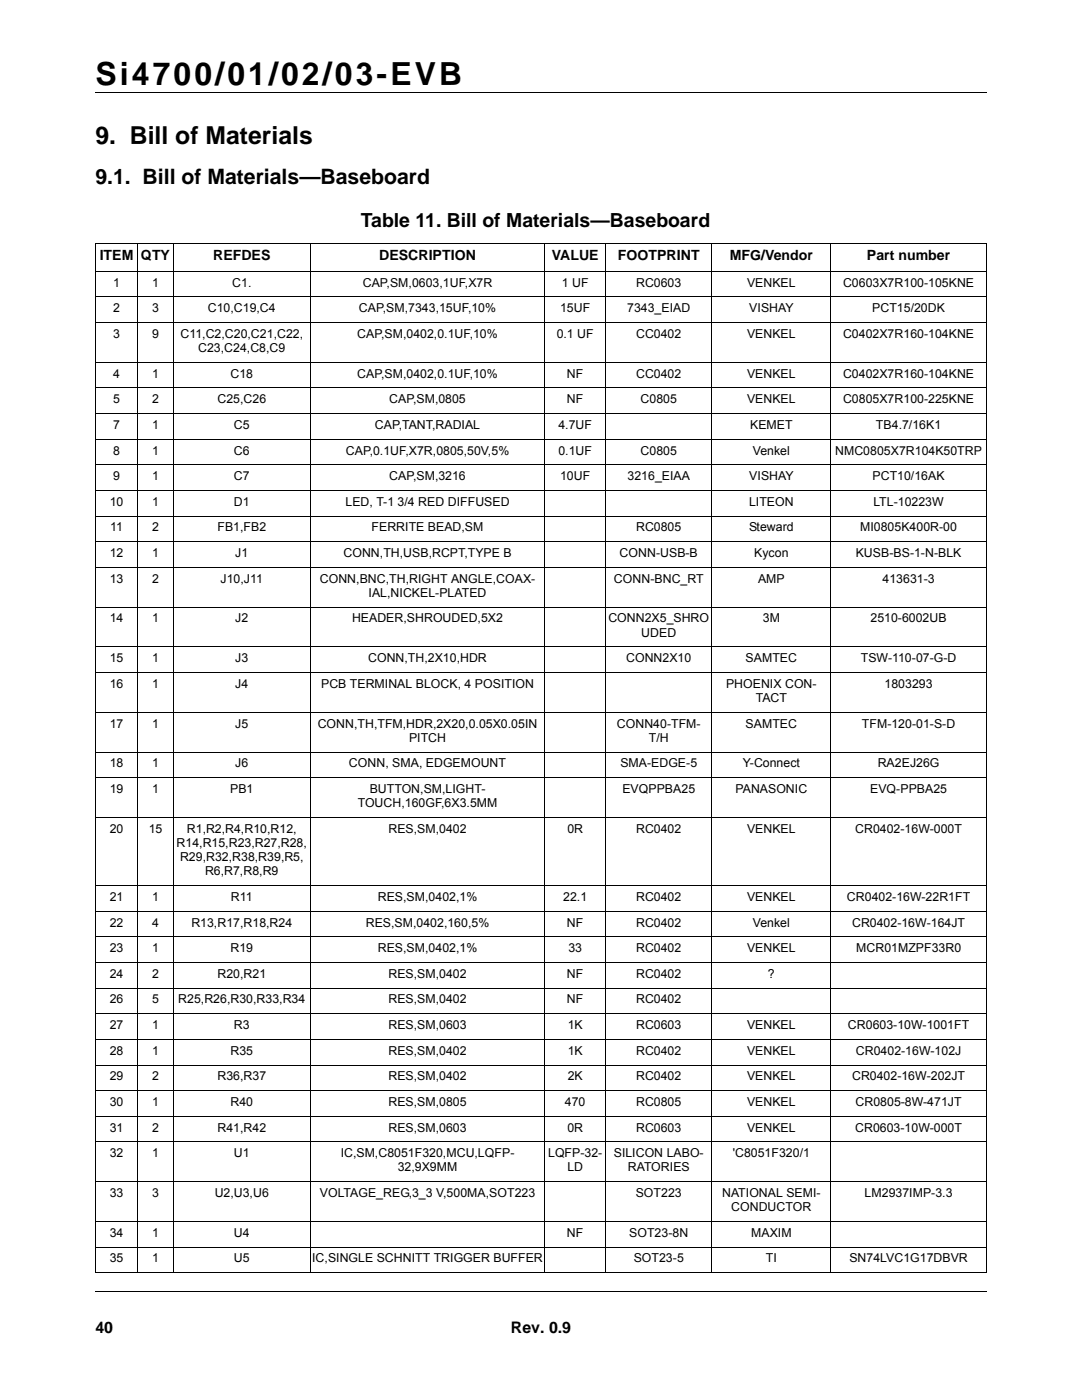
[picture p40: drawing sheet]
<svg xmlns="http://www.w3.org/2000/svg" width="216mm" height="279mm" viewBox="0 0 216 279" stroke-linecap="round" stroke-linejoin="round" font-family="sans-serif">
<defs><g id="words">
<text font-size="6.3" x="19" y="16.9">Si4700/01/02/03-EVB</text>
<text font-size="4.9" x="19" y="28.7">9. Bill of Materials</text>
<text font-size="4.2" x="19" y="36.7">9.1. Bill of Materials—Baseboard</text>
<text font-size="3.9" x="72" y="45.3">Table 11. Bill of Materials—Baseboard</text>
<g font-size="3.2">
<text x="19" y="266">40</text>
<text x="102" y="266">Rev. 0.9</text>
</g>
<g font-size="2.8">
<text x="19.9" y="52">ITEM</text>
<text x="28.1" y="52">QTY</text>
<text x="42.5" y="52">REFDES</text>
<text x="75.7" y="52">DESCRIPTION</text>
<text x="110.1" y="52">VALUE</text>
<text x="123.3" y="52">FOOTPRINT</text>
<text x="145.6" y="52">MFG/Vendor</text>
<text x="173" y="52">Part number</text>
</g>
<g font-size="2.5">
<text x="22.6" y="57.2">1</text>
<text x="30.4" y="57.2">1</text>
<text x="46.3" y="57.2">C1.</text>
<text x="72.4" y="57.2">CAP,SM,0603,1UF,X7R</text>
<text x="112.1" y="57.2">1 UF</text>
<text x="126.9" y="57.2">RC0603</text>
<text x="149.1" y="57.2">VENKEL</text>
<text x="168.2" y="57.2">C0603X7R100-105KNE</text>
<text x="22.6" y="62.3">2</text>
<text x="30.4" y="62.3">3</text>
<text x="41.5" y="62.3">C10,C19,C4</text>
<text x="71.6" y="62.3">CAP,SM,7343,15UF,10%</text>
<text x="111.8" y="62.3">15UF</text>
<text x="125.1" y="62.3">7343_EIAD</text>
<text x="149.5" y="62.3">VISHAY</text>
<text x="174.1" y="62.3">PCT15/20DK</text>
<text x="22.6" y="67.4">3</text>
<text x="30.4" y="67.4">9</text>
<text x="36" y="67.4">C11,C2,C20,C21,C22,</text>
<text x="39.6" y="70.3">C23,C24,C8,C9</text>
<text x="71.3" y="67.4">CAP,SM,0402,0.1UF,10%</text>
<text x="111.1" y="67.4">0.1 UF</text>
<text x="126.9" y="67.4">CC0402</text>
<text x="149.1" y="67.4">VENKEL</text>
<text x="168.2" y="67.4">C0402X7R160-104KNE</text>
<text x="22.6" y="75.4">4</text>
<text x="30.4" y="75.4">1</text>
<text x="46" y="75.4">C18</text>
<text x="71.3" y="75.4">CAP,SM,0402,0.1UF,10%</text>
<text x="113.1" y="75.4">NF</text>
<text x="126.9" y="75.4">CC0402</text>
<text x="149.1" y="75.4">VENKEL</text>
<text x="168.2" y="75.4">C0402X7R160-104KNE</text>
<text x="22.6" y="80.5">5</text>
<text x="30.4" y="80.5">2</text>
<text x="43.4" y="80.5">C25,C26</text>
<text x="77.7" y="80.5">CAP,SM,0805</text>
<text x="113.1" y="80.5">NF</text>
<text x="127.8" y="80.5">C0805</text>
<text x="149.1" y="80.5">VENKEL</text>
<text x="168.2" y="80.5">C0805X7R100-225KNE</text>
<text x="22.6" y="85.6">7</text>
<text x="30.4" y="85.6">1</text>
<text x="46.7" y="85.6">C5</text>
<text x="74.8" y="85.6">CAP,TANT,RADIAL</text>
<text x="111.4" y="85.6">4.7UF</text>
<text x="149.7" y="85.6">KEMET</text>
<text x="174.8" y="85.6">TB4.7/16K1</text>
<text x="22.6" y="90.7">8</text>
<text x="22.6" y="95.8">9</text>
<text x="30.4" y="90.7">1</text>
<text x="30.4" y="95.8">1</text>
<text x="46.7" y="90.7">C6</text>
<text x="46.7" y="95.8">C7</text>
<text x="69" y="90.7">CAP,0.1UF,X7R,0805,50V,5%</text>
<text x="77.7" y="95.8">CAP,SM,3216</text>
<text x="111.4" y="90.7">0.1UF</text>
<text x="111.8" y="95.8">10UF</text>
<text x="125.2" y="95.8">3216_EIAA</text>
<text x="127.8" y="90.7">C0805</text>
<text x="149.5" y="95.8">VISHAY</text>
<text x="150.2" y="90.7">Venkel</text>
<text x="166.6" y="90.7">NMC0805X7R104K50TRP</text>
<text x="174.1" y="95.8">PCT10/16AK</text>
<text x="21.9" y="100.9">10</text>
<text x="30.4" y="100.9">1</text>
<text x="46.7" y="100.9">D1</text>
<text x="68.9" y="100.9">LED, T-1 3/4 RED DIFFUSED</text>
<text x="149.5" y="100.9">LITEON</text>
<text x="174.3" y="100.9">LTL-10223W</text>
<text x="22" y="106.1">11</text>
<text x="30.4" y="106.1">2</text>
<text x="43.4" y="106.1">FB1,FB2</text>
<text x="74.1" y="106.1">FERRITE BEAD,SM</text>
<text x="126.9" y="106.1">RC0805</text>
<text x="149.5" y="106.1">Steward</text>
<text x="171.6" y="106.1">MI0805K400R-00</text>
<text x="21.9" y="111.2">12</text>
<text x="30.4" y="111.2">1</text>
<text x="46.9" y="111.2">J1</text>
<text x="68.5" y="111.2">CONN,TH,USB,RCPT,TYPE B</text>
<text x="123.6" y="111.2">CONN-USB-B</text>
<text x="150.5" y="111.2">Kycon</text>
<text x="170.8" y="111.2">KUSB-BS-1-N-BLK</text>
<text x="21.9" y="116.3">13</text>
<text x="30.4" y="116.3">2</text>
<text x="44" y="116.3">J10,J11</text>
<text x="63.8" y="116.3">CONN,BNC,TH,RIGHT ANGLE,COAX-</text>
<text x="73.6" y="119.1">IAL,NICKEL-PLATED</text>
<text x="122.5" y="116.3">CONN-BNC_RT</text>
<text x="151.3" y="116.3">AMP</text>
<text x="176.1" y="116.3">413631-3</text>
<text x="21.9" y="124.2">14</text>
<text x="30.4" y="124.2">1</text>
<text x="46.9" y="124.2">J2</text>
<text x="70.3" y="124.2">HEADER,SHROUDED,5X2</text>
<text x="121.4" y="124.2">CONN2X5_SHRO</text>
<text x="152.2" y="124.2">3M</text>
<text x="173.7" y="124.2">2510-6002UB</text>
<text x="128" y="127.1">UDED</text>
<text x="21.9" y="132.2">15</text>
<text x="21.9" y="137.3">16</text>
<text x="30.4" y="132.2">1</text>
<text x="30.4" y="137.3">1</text>
<text x="46.9" y="132.2">J3</text>
<text x="46.9" y="137.3">J4</text>
<text x="64.1" y="137.3">PCB TERMINAL BLOCK, 4 POSITION</text>
<text x="73.5" y="132.2">CONN,TH,2X10,HDR</text>
<text x="124.9" y="132.2">CONN2X10</text>
<text x="144.9" y="137.3">PHOENIX CON-</text>
<text x="148.8" y="132.2">SAMTEC</text>
<text x="171.8" y="132.2">TSW-110-07-G-D</text>
<text x="176.5" y="137.3">1803293</text>
<text x="150.8" y="140.1">TACT</text>
<text x="21.9" y="145.2">17</text>
<text x="30.4" y="145.2">1</text>
<text x="46.9" y="145.2">J5</text>
<text x="63.4" y="145.2">CONN,TH,TFM,HDR,2X20,0.05X0.05IN</text>
<text x="81.6" y="148">PITCH</text>
<text x="123.1" y="145.2">CONN40-TFM-</text>
<text x="129.5" y="148">T/H</text>
<text x="148.8" y="145.2">SAMTEC</text>
<text x="172" y="145.2">TFM-120-01-S-D</text>
<text x="21.9" y="153.2">18</text>
<text x="30.4" y="153.2">1</text>
<text x="46.9" y="153.2">J6</text>
<text x="69.6" y="153.2">CONN, SMA, EDGEMOUNT</text>
<text x="123.8" y="153.2">SMA-EDGE-5</text>
<text x="148.2" y="153.2">Y-Connect</text>
<text x="175.1" y="153.2">RA2EJ26G</text>
<text x="21.9" y="158.3">19</text>
<text x="30.4" y="158.3">1</text>
<text x="45.9" y="158.3">PB1</text>
<text x="71.4" y="161.1">TOUCH,160GF,6X3.5MM</text>
<text x="73.8" y="158.3">BUTTON,SM,LIGHT-</text>
<text x="124.2" y="158.3">EVQPPBA25</text>
<text x="146.7" y="158.3">PANASONIC</text>
<text x="173.6" y="158.3">EVQ-PPBA25</text>
<text x="21.9" y="166.2">20</text>
<text x="29.7" y="166.2">15</text>
<text x="37.3" y="166.2">R1,R2,R4,R10,R12,</text>
<text x="77.5" y="166.2">RES,SM,0402</text>
<text x="113.2" y="166.2">0R</text>
<text x="126.9" y="166.2">RC0402</text>
<text x="149.1" y="166.2">VENKEL</text>
<text x="170.6" y="166.2">CR0402-16W-000T</text>
<text x="35.2" y="169">R14,R15,R23,R27,R28,</text>
<text x="35.9" y="171.9">R29,R32,R38,R39,R5,</text>
<text x="21.9" y="179.8">21</text>
<text x="30.4" y="179.8">1</text>
<text x="40.9" y="174.7">R6,R7,R8,R9</text>
<text x="46.1" y="179.8">R11</text>
<text x="75.4" y="179.8">RES,SM,0402,1%</text>
<text x="112.4" y="179.8">22.1</text>
<text x="126.9" y="179.8">RC0402</text>
<text x="149.1" y="179.8">VENKEL</text>
<text x="169" y="179.8">CR0402-16W-22R1FT</text>
<text x="21.9" y="184.9">22</text>
<text x="30.4" y="184.9">4</text>
<text x="38.2" y="184.9">R13,R17,R18,R24</text>
<text x="73" y="184.9">RES,SM,0402,160,5%</text>
<text x="113.1" y="184.9">NF</text>
<text x="126.9" y="184.9">RC0402</text>
<text x="150.2" y="184.9">Venkel</text>
<text x="170" y="184.9">CR0402-16W-164JT</text>
<text x="21.9" y="190">23</text>
<text x="30.4" y="190">1</text>
<text x="46" y="190">R19</text>
<text x="75.4" y="190">RES,SM,0402,1%</text>
<text x="113.4" y="190">33</text>
<text x="126.9" y="190">RC0402</text>
<text x="149.1" y="190">VENKEL</text>
<text x="170.8" y="190">MCR01MZPF33R0</text>
<text x="21.9" y="195.2">24</text>
<text x="30.4" y="195.2">2</text>
<text x="43.4" y="195.2">R20,R21</text>
<text x="77.5" y="195.2">RES,SM,0402</text>
<text x="113.1" y="195.2">NF</text>
<text x="126.9" y="195.2">RC0402</text>
<text x="153.2" y="195.2">?</text>
<text x="21.9" y="200.3">26</text>
<text x="30.4" y="200.3">5</text>
<text x="35.6" y="200.3">R25,R26,R30,R33,R34</text>
<text x="77.5" y="200.3">RES,SM,0402</text>
<text x="113.1" y="200.3">NF</text>
<text x="126.9" y="200.3">RC0402</text>
<text x="21.9" y="205.4">27</text>
<text x="30.4" y="205.4">1</text>
<text x="46.7" y="205.4">R3</text>
<text x="77.5" y="205.4">RES,SM,0603</text>
<text x="113.3" y="205.4">1K</text>
<text x="126.9" y="205.4">RC0603</text>
<text x="149.1" y="205.4">VENKEL</text>
<text x="169.2" y="205.4">CR0603-10W-1001FT</text>
<text x="21.9" y="210.5">28</text>
<text x="21.9" y="215.6">29</text>
<text x="30.4" y="210.5">1</text>
<text x="30.4" y="215.6">2</text>
<text x="43.4" y="215.6">R36,R37</text>
<text x="46" y="210.5">R35</text>
<text x="77.5" y="210.5">RES,SM,0402</text>
<text x="77.5" y="215.6">RES,SM,0402</text>
<text x="113.3" y="210.5">1K</text>
<text x="113.3" y="215.6">2K</text>
<text x="126.9" y="210.5">RC0402</text>
<text x="126.9" y="215.6">RC0402</text>
<text x="149.1" y="210.5">VENKEL</text>
<text x="149.1" y="215.6">VENKEL</text>
<text x="170" y="215.6">CR0402-16W-202JT</text>
<text x="170.8" y="210.5">CR0402-16W-102J</text>
<text x="21.9" y="220.7">30</text>
<text x="30.4" y="220.7">1</text>
<text x="46" y="220.7">R40</text>
<text x="77.5" y="220.7">RES,SM,0805</text>
<text x="112.7" y="220.7">470</text>
<text x="126.9" y="220.7">RC0805</text>
<text x="149.1" y="220.7">VENKEL</text>
<text x="170.7" y="220.7">CR0805-8W-471JT</text>
<text x="21.9" y="225.8">31</text>
<text x="30.4" y="225.8">2</text>
<text x="43.4" y="225.8">R41,R42</text>
<text x="77.5" y="225.8">RES,SM,0603</text>
<text x="113.2" y="225.8">0R</text>
<text x="126.9" y="225.8">RC0603</text>
<text x="149.1" y="225.8">VENKEL</text>
<text x="170.6" y="225.8">CR0603-10W-000T</text>
<text x="21.9" y="230.9">32</text>
<text x="30.4" y="230.9">1</text>
<text x="46.7" y="230.9">U1</text>
<text x="68" y="230.9">IC,SM,C8051F320,MCU,LQFP-</text>
<text x="79.4" y="233.8">32,9X9MM</text>
<text x="109.4" y="230.9">LQFP-32-</text>
<text x="113.2" y="233.8">LD</text>
<text x="122.5" y="230.9">SILICON LABO-</text>
<text x="125.3" y="233.8">RATORIES</text>
<text x="146.2" y="230.9">'C8051F320/1</text>
<text x="21.9" y="238.9">33</text>
<text x="30.4" y="238.9">3</text>
<text x="42.8" y="238.9">U2,U3,U6</text>
<text x="63.8" y="238.9">VOLTAGE_REG,3_3 V,500MA,SOT223</text>
<text x="126.9" y="238.9">SOT223</text>
<text x="144.1" y="238.9">NATIONAL SEMI-</text>
<text x="172.5" y="238.9">LM2937IMP-3.3</text>
<text x="145.9" y="241.7">CONDUCTOR</text>
<text x="21.9" y="246.8">34</text>
<text x="21.9" y="251.9">35</text>
<text x="30.4" y="246.8">1</text>
<text x="30.4" y="251.9">1</text>
<text x="46.7" y="246.8">U4</text>
<text x="46.7" y="251.9">U5</text>
<text x="62.3" y="251.9">IC,SINGLE SCHNITT TRIGGER BUFFER</text>
<text x="113.1" y="246.8">NF</text>
<text x="125.6" y="246.8">SOT23-8N</text>
<text x="126.4" y="251.9">SOT23-5</text>
<text x="149.9" y="246.8">MAXIM</text>
<text x="152.8" y="251.9">TI</text>
<text x="169.5" y="251.9">SN74LVC1G17DBVR</text>
</g>
</g></defs>
<path d="M19 18.4h177.8M19.1 257.8h177.8" fill="none" stroke="#000" stroke-width=".2"/>
<g fill="#fff">
<path d="M159.3 259.4h38.1v14.5h-38.1z"/>
<path d="M159.4 259.4h38v14.5h-38z"/>
<path d="M19 48.7h8.5v5.4h-8.5z"/>
<path d="M27.5 48.7h7.1v5.4h-7.1z"/>
<path d="M34.6 48.7h27.3v5.4h-27.3z"/>
<path d="M61.9 48.7h46.8v5.4h-46.8z"/>
<path d="M108.7 48.7h12.2v5.4h-12.2z"/>
<path d="M120.9 48.7h21.1v5.4h-21.1z"/>
<path d="M142 48.7h23.8v5.4h-23.8z"/>
<path d="M165.8 48.7h31v5.4h-31z"/>
<path d="M19 54.1h8.5v5.2h-8.5z"/>
<path d="M27.5 54.1h7.1v5.2h-7.1z"/>
<path d="M34.6 54.1h27.3v5.2h-27.3z"/>
<path d="M61.9 54.1h46.8v5.2h-46.8z"/>
<path d="M108.7 54.1h12.2v5.2h-12.2z"/>
<path d="M120.9 54.1h21.1v5.2h-21.1z"/>
<path d="M142 54.1h23.8v5.2h-23.8z"/>
<path d="M165.8 54.1h31v5.2h-31z"/>
<path d="M19 59.3h8.5v5.1h-8.5z"/>
<path d="M27.5 59.3h7.1v5.1h-7.1z"/>
<path d="M34.6 59.3h27.3v5.1h-27.3z"/>
<path d="M61.9 59.3h46.8v5.1h-46.8z"/>
<path d="M108.7 59.3h12.2v5.1h-12.2z"/>
<path d="M120.9 59.3h21.1v5.1h-21.1z"/>
<path d="M142 59.3h23.8v5.1h-23.8z"/>
<path d="M165.8 59.3h31v5.1h-31z"/>
<path d="M19 64.4h8.5v7.9h-8.5z"/>
<path d="M27.5 64.4h7.1v7.9h-7.1z"/>
<path d="M34.6 64.4h27.3v7.9h-27.3z"/>
<path d="M61.9 64.4h46.8v7.9h-46.8z"/>
<path d="M108.7 64.4h12.2v7.9h-12.2z"/>
<path d="M120.9 64.4h21.1v7.9h-21.1z"/>
<path d="M142 64.4h23.8v7.9h-23.8z"/>
<path d="M165.8 64.4h31v7.9h-31z"/>
<path d="M19 72.3h8.5v5.1h-8.5z"/>
<path d="M27.5 72.3h7.1v5.1h-7.1z"/>
<path d="M34.6 72.3h27.3v5.1h-27.3z"/>
<path d="M61.9 72.3h46.8v5.1h-46.8z"/>
<path d="M108.7 72.3h12.2v5.1h-12.2z"/>
<path d="M120.9 72.3h21.1v5.1h-21.1z"/>
<path d="M142 72.3h23.8v5.1h-23.8z"/>
<path d="M165.8 72.3h31v5.1h-31z"/>
<path d="M19 77.4h8.5v5.1h-8.5z"/>
<path d="M27.5 77.4h7.1v5.1h-7.1z"/>
<path d="M34.6 77.4h27.3v5.1h-27.3z"/>
<path d="M61.9 77.4h46.8v5.1h-46.8z"/>
<path d="M108.7 77.4h12.2v5.1h-12.2z"/>
<path d="M120.9 77.4h21.1v5.1h-21.1z"/>
<path d="M142 77.4h23.8v5.1h-23.8z"/>
<path d="M165.8 77.4h31v5.1h-31z"/>
<path d="M19 82.5h8.5v5.2h-8.5z"/>
<path d="M27.5 82.5h7.1v5.2h-7.1z"/>
<path d="M34.6 82.5h27.3v5.2h-27.3z"/>
<path d="M61.9 82.5h46.8v5.2h-46.8z"/>
<path d="M108.7 82.5h12.2v5.2h-12.2z"/>
<path d="M120.9 82.5h44.9v5.2h-44.9z"/>
<path d="M165.8 82.5h31v5.2h-31z"/>
<path d="M19 87.7h8.5v5.1h-8.5z"/>
<path d="M27.5 87.7h7.1v5.1h-7.1z"/>
<path d="M34.6 87.7h27.3v5.1h-27.3z"/>
<path d="M61.9 87.7h46.8v5.1h-46.8z"/>
<path d="M108.7 87.7h12.2v5.1h-12.2z"/>
<path d="M120.9 87.7h21.1v5.1h-21.1z"/>
<path d="M142 87.7h23.8v5.1h-23.8z"/>
<path d="M165.8 87.7h31v5.1h-31z"/>
<path d="M19 92.8h8.5v5.1h-8.5z"/>
<path d="M27.5 92.8h7.1v5.1h-7.1z"/>
<path d="M34.6 92.8h27.3v5.1h-27.3z"/>
<path d="M61.9 92.8h46.8v5.1h-46.8z"/>
<path d="M108.7 92.8h12.2v5.1h-12.2z"/>
<path d="M120.9 92.8h21.1v5.1h-21.1z"/>
<path d="M142 92.8h23.8v5.1h-23.8z"/>
<path d="M165.8 92.8h31v5.1h-31z"/>
<path d="M19 97.9h8.5v5.1h-8.5z"/>
<path d="M27.5 97.9h7.1v5.1h-7.1z"/>
<path d="M34.6 97.9h27.3v5.1h-27.3z"/>
<path d="M61.9 97.9h46.8v5.1h-46.8z"/>
<path d="M108.7 97.9h57.1v5.1h-57.1z"/>
<path d="M165.8 97.9h31v5.1h-31z"/>
<path d="M19 103h8.5v5.1h-8.5z"/>
<path d="M27.5 103h7.1v5.1h-7.1z"/>
<path d="M34.6 103h27.3v5.1h-27.3z"/>
<path d="M61.9 103h46.8v5.1h-46.8z"/>
<path d="M108.7 103h33.3v5.1h-33.3z"/>
<path d="M142 103h23.8v5.1h-23.8z"/>
<path d="M165.8 103h31v5.1h-31z"/>
<path d="M19 108.1h8.5v5.1h-8.5z"/>
<path d="M27.5 108.1h7.1v5.1h-7.1z"/>
<path d="M34.6 108.1h27.3v5.1h-27.3z"/>
<path d="M61.9 108.1h46.8v5.1h-46.8z"/>
<path d="M108.7 108.1h33.3v5.1h-33.3z"/>
<path d="M142 108.1h23.8v5.1h-23.8z"/>
<path d="M165.8 108.1h31v5.1h-31z"/>
<path d="M19 113.2h8.5v8h-8.5z"/>
<path d="M27.5 113.2h7.1v8h-7.1z"/>
<path d="M34.6 113.2h27.3v8h-27.3z"/>
<path d="M61.9 113.2h46.8v8h-46.8z"/>
<path d="M108.7 113.2h33.3v8h-33.3z"/>
<path d="M142 113.2h23.8v8h-23.8z"/>
<path d="M165.8 113.2h31v8h-31z"/>
<path d="M19 121.2h8.5v7.9h-8.5z"/>
<path d="M27.5 121.2h7.1v7.9h-7.1z"/>
<path d="M34.6 121.2h27.3v7.9h-27.3z"/>
<path d="M61.9 121.2h46.8v7.9h-46.8z"/>
<path d="M108.7 121.2h33.3v7.9h-33.3z"/>
<path d="M142 121.2h23.8v7.9h-23.8z"/>
<path d="M165.8 121.2h31v7.9h-31z"/>
<path d="M19 129.1h8.5v5.1h-8.5z"/>
<path d="M27.5 129.1h7.1v5.1h-7.1z"/>
<path d="M34.6 129.1h27.3v5.1h-27.3z"/>
<path d="M61.9 129.1h46.8v5.1h-46.8z"/>
<path d="M108.7 129.1h33.3v5.1h-33.3z"/>
<path d="M142 129.1h23.8v5.1h-23.8z"/>
<path d="M165.8 129.1h31v5.1h-31z"/>
<path d="M19 134.2h8.5v8h-8.5z"/>
<path d="M27.5 134.2h7.1v8h-7.1z"/>
<path d="M34.6 134.2h27.3v8h-27.3z"/>
<path d="M61.9 134.2h46.8v8h-46.8z"/>
<path d="M108.7 134.2h57.1v8h-57.1z"/>
<path d="M165.8 134.2h31v8h-31z"/>
<path d="M19 142.2h8.5v7.9h-8.5z"/>
<path d="M27.5 142.2h7.1v7.9h-7.1z"/>
<path d="M34.6 142.2h27.3v7.9h-27.3z"/>
<path d="M61.9 142.2h46.8v7.9h-46.8z"/>
<path d="M108.7 142.2h33.3v7.9h-33.3z"/>
<path d="M142 142.2h23.8v7.9h-23.8z"/>
<path d="M165.8 142.2h31v7.9h-31z"/>
<path d="M19 150.1h8.5v5.1h-8.5z"/>
<path d="M27.5 150.1h7.1v5.1h-7.1z"/>
<path d="M34.6 150.1h27.3v5.1h-27.3z"/>
<path d="M61.9 150.1h46.8v5.1h-46.8z"/>
<path d="M108.7 150.1h33.3v5.1h-33.3z"/>
<path d="M142 150.1h23.8v5.1h-23.8z"/>
<path d="M165.8 150.1h31v5.1h-31z"/>
<path d="M19 155.2h8.5v8h-8.5z"/>
<path d="M27.5 155.2h7.1v8h-7.1z"/>
<path d="M34.6 155.2h27.3v8h-27.3z"/>
<path d="M61.9 155.2h46.8v8h-46.8z"/>
<path d="M108.7 155.2h33.3v8h-33.3z"/>
<path d="M142 155.2h23.8v8h-23.8z"/>
<path d="M165.8 155.2h31v8h-31z"/>
<path d="M19 163.2h8.5v13.5h-8.5z"/>
<path d="M27.5 163.2h7.1v13.5h-7.1z"/>
<path d="M34.6 163.2h27.3v13.5h-27.3z"/>
<path d="M61.9 163.2h46.8v13.5h-46.8z"/>
<path d="M108.7 163.2h12.2v13.5h-12.2z"/>
<path d="M120.9 163.2h21.1v13.5h-21.1z"/>
<path d="M142 163.2h23.8v13.5h-23.8z"/>
<path d="M165.8 163.2h31v13.5h-31z"/>
<path d="M19 176.7h8.5v5.2h-8.5z"/>
<path d="M27.5 176.7h7.1v5.2h-7.1z"/>
<path d="M34.6 176.7h27.3v5.2h-27.3z"/>
<path d="M61.9 176.7h46.8v5.2h-46.8z"/>
<path d="M108.7 176.7h12.2v5.2h-12.2z"/>
<path d="M120.9 176.7h21.1v5.2h-21.1z"/>
<path d="M142 176.7h23.8v5.2h-23.8z"/>
<path d="M165.8 176.7h31v5.2h-31z"/>
<path d="M19 181.9h8.5v5.1h-8.5z"/>
<path d="M27.5 181.9h7.1v5.1h-7.1z"/>
<path d="M34.6 181.9h27.3v5.1h-27.3z"/>
<path d="M61.9 181.9h46.8v5.1h-46.8z"/>
<path d="M108.7 181.9h12.2v5.1h-12.2z"/>
<path d="M120.9 181.9h21.1v5.1h-21.1z"/>
<path d="M142 181.9h23.8v5.1h-23.8z"/>
<path d="M165.8 181.9h31v5.1h-31z"/>
<path d="M19 187h8.5v5.1h-8.5z"/>
<path d="M27.5 187h7.1v5.1h-7.1z"/>
<path d="M34.6 187h27.3v5.1h-27.3z"/>
<path d="M61.9 187h46.8v5.1h-46.8z"/>
<path d="M108.7 187h12.2v5.1h-12.2z"/>
<path d="M120.9 187h21.1v5.1h-21.1z"/>
<path d="M142 187h23.8v5.1h-23.8z"/>
<path d="M165.8 187h31v5.1h-31z"/>
<path d="M19 192.1h8.5v5.1h-8.5z"/>
<path d="M27.5 192.1h7.1v5.1h-7.1z"/>
<path d="M34.6 192.1h27.3v5.1h-27.3z"/>
<path d="M61.9 192.1h46.8v5.1h-46.8z"/>
<path d="M108.7 192.1h12.2v5.1h-12.2z"/>
<path d="M120.9 192.1h21.1v5.1h-21.1z"/>
<path d="M142 192.1h23.8v5.1h-23.8z"/>
<path d="M165.8 192.1h31v5.1h-31z"/>
<path d="M19 197.2h8.5v5.1h-8.5z"/>
<path d="M27.5 197.2h7.1v5.1h-7.1z"/>
<path d="M34.6 197.2h27.3v5.1h-27.3z"/>
<path d="M61.9 197.2h46.8v5.1h-46.8z"/>
<path d="M108.7 197.2h12.2v5.1h-12.2z"/>
<path d="M120.9 197.2h21.1v5.1h-21.1z"/>
<path d="M142 197.2h54.8v5.1h-54.8z"/>
<path d="M19 202.3h8.5v5.1h-8.5z"/>
<path d="M27.5 202.3h7.1v5.1h-7.1z"/>
<path d="M34.6 202.3h27.3v5.1h-27.3z"/>
<path d="M61.9 202.3h46.8v5.1h-46.8z"/>
<path d="M108.7 202.3h12.2v5.1h-12.2z"/>
<path d="M120.9 202.3h21.1v5.1h-21.1z"/>
<path d="M142 202.3h23.8v5.1h-23.8z"/>
<path d="M165.8 202.3h31v5.1h-31z"/>
<path d="M19 207.4h8.5v5.2h-8.5z"/>
<path d="M27.5 207.4h7.1v5.2h-7.1z"/>
<path d="M34.6 207.4h27.3v5.2h-27.3z"/>
<path d="M61.9 207.4h46.8v5.2h-46.8z"/>
<path d="M108.7 207.4h12.2v5.2h-12.2z"/>
<path d="M120.9 207.4h21.1v5.2h-21.1z"/>
<path d="M142 207.4h23.8v5.2h-23.8z"/>
<path d="M165.8 207.4h31v5.2h-31z"/>
<path d="M19 212.6h8.5v5.1h-8.5z"/>
<path d="M27.5 212.6h7.1v5.1h-7.1z"/>
<path d="M34.6 212.6h27.3v5.1h-27.3z"/>
<path d="M61.9 212.6h46.8v5.1h-46.8z"/>
<path d="M108.7 212.6h12.2v5.1h-12.2z"/>
<path d="M120.9 212.6h21.1v5.1h-21.1z"/>
<path d="M142 212.6h23.8v5.1h-23.8z"/>
<path d="M165.8 212.6h31v5.1h-31z"/>
<path d="M19 217.7h8.5v5.1h-8.5z"/>
<path d="M27.5 217.7h7.1v5.1h-7.1z"/>
<path d="M34.6 217.7h27.3v5.1h-27.3z"/>
<path d="M61.9 217.7h46.8v5.1h-46.8z"/>
<path d="M108.7 217.7h12.2v5.1h-12.2z"/>
<path d="M120.9 217.7h21.1v5.1h-21.1z"/>
<path d="M142 217.7h23.8v5.1h-23.8z"/>
<path d="M165.8 217.7h31v5.1h-31z"/>
<path d="M19 222.8h8.5v5.1h-8.5z"/>
<path d="M27.5 222.8h7.1v5.1h-7.1z"/>
<path d="M34.6 222.8h27.3v5.1h-27.3z"/>
<path d="M61.9 222.8h46.8v5.1h-46.8z"/>
<path d="M108.7 222.8h12.2v5.1h-12.2z"/>
<path d="M120.9 222.8h21.1v5.1h-21.1z"/>
<path d="M142 222.8h23.8v5.1h-23.8z"/>
<path d="M165.8 222.8h31v5.1h-31z"/>
<path d="M19 227.9h8.5v7.9h-8.5z"/>
<path d="M27.5 227.9h7.1v7.9h-7.1z"/>
<path d="M34.6 227.9h27.3v7.9h-27.3z"/>
<path d="M61.9 227.9h46.8v7.9h-46.8z"/>
<path d="M108.7 227.9h12.2v7.9h-12.2z"/>
<path d="M120.9 227.9h21.1v7.9h-21.1z"/>
<path d="M142 227.9h23.8v7.9h-23.8z"/>
<path d="M165.8 227.9h31v7.9h-31z"/>
<path d="M19 235.8h8.5v8h-8.5z"/>
<path d="M27.5 235.8h7.1v8h-7.1z"/>
<path d="M34.6 235.8h27.3v8h-27.3z"/>
<path d="M61.9 235.8h46.8v8h-46.8z"/>
<path d="M108.7 235.8h33.3v8h-33.3z"/>
<path d="M142 235.8h23.8v8h-23.8z"/>
<path d="M165.8 235.8h31v8h-31z"/>
<path d="M19 243.8h8.5v5.1h-8.5z"/>
<path d="M27.5 243.8h7.1v5.1h-7.1z"/>
<path d="M34.6 243.8h27.3v5.1h-27.3z"/>
<path d="M61.9 243.8h59v5.1h-59z"/>
<path d="M120.9 243.8h21.1v5.1h-21.1z"/>
<path d="M142 243.8h23.8v5.1h-23.8z"/>
<path d="M165.8 243.8h31v5.1h-31z"/>
<path d="M19 248.9h8.5v5.1h-8.5z"/>
<path d="M27.5 248.9h7.1v5.1h-7.1z"/>
<path d="M34.6 248.9h27.3v5.1h-27.3z"/>
<path d="M61.9 248.9h46.8v5.1h-46.8z"/>
<path d="M108.7 248.9h33.3v5.1h-33.3z"/>
<path d="M142 248.9h23.8v5.1h-23.8z"/>
<path d="M165.8 248.9h31v5.1h-31z"/>
</g>
<g fill="none" stroke="#000" stroke-width=".2">
<path d="M19 48.7h177.9M19 54.1h177.9M19 59.3h177.9M19 48.8v205.1M27.5 48.6v205.5M34.6 48.6v205.5M61.9 48.6v205.5M108.7 48.6v205.5M120.9 48.6v205.5M142 48.6v205.5M165.8 48.6v205.5M196.8 48.8v205.1"/>
<path d="M19 64.4h177.9M19 72.3h177.9M19 77.4h177.9M19 82.5h177.9M19 87.7h177.9M19 92.8h177.9M19 97.9h177.9M19 103h177.9M19 108.1h177.9M19 113.2h177.9M19 121.2h177.9M19 129.1h177.9"/>
<path d="M19 134.2h177.9M19 142.2h177.9M19 150.1h177.9M19 155.2h177.9M19 163.2h177.9M19 176.7h177.9M19 181.9h177.9M19 187h177.9M19 192.1h177.9M19 197.2h177.9M19 202.3h177.9M19 207.4h177.9"/>
<path d="M19 212.6h177.9M19 217.7h177.9M19 222.8h177.9M19 227.9h177.9M19 235.8h177.9M19 243.8h177.9M19 248.9h177.9M19 254h177.9"/>
</g>
<use href="#words"/>
</svg>
